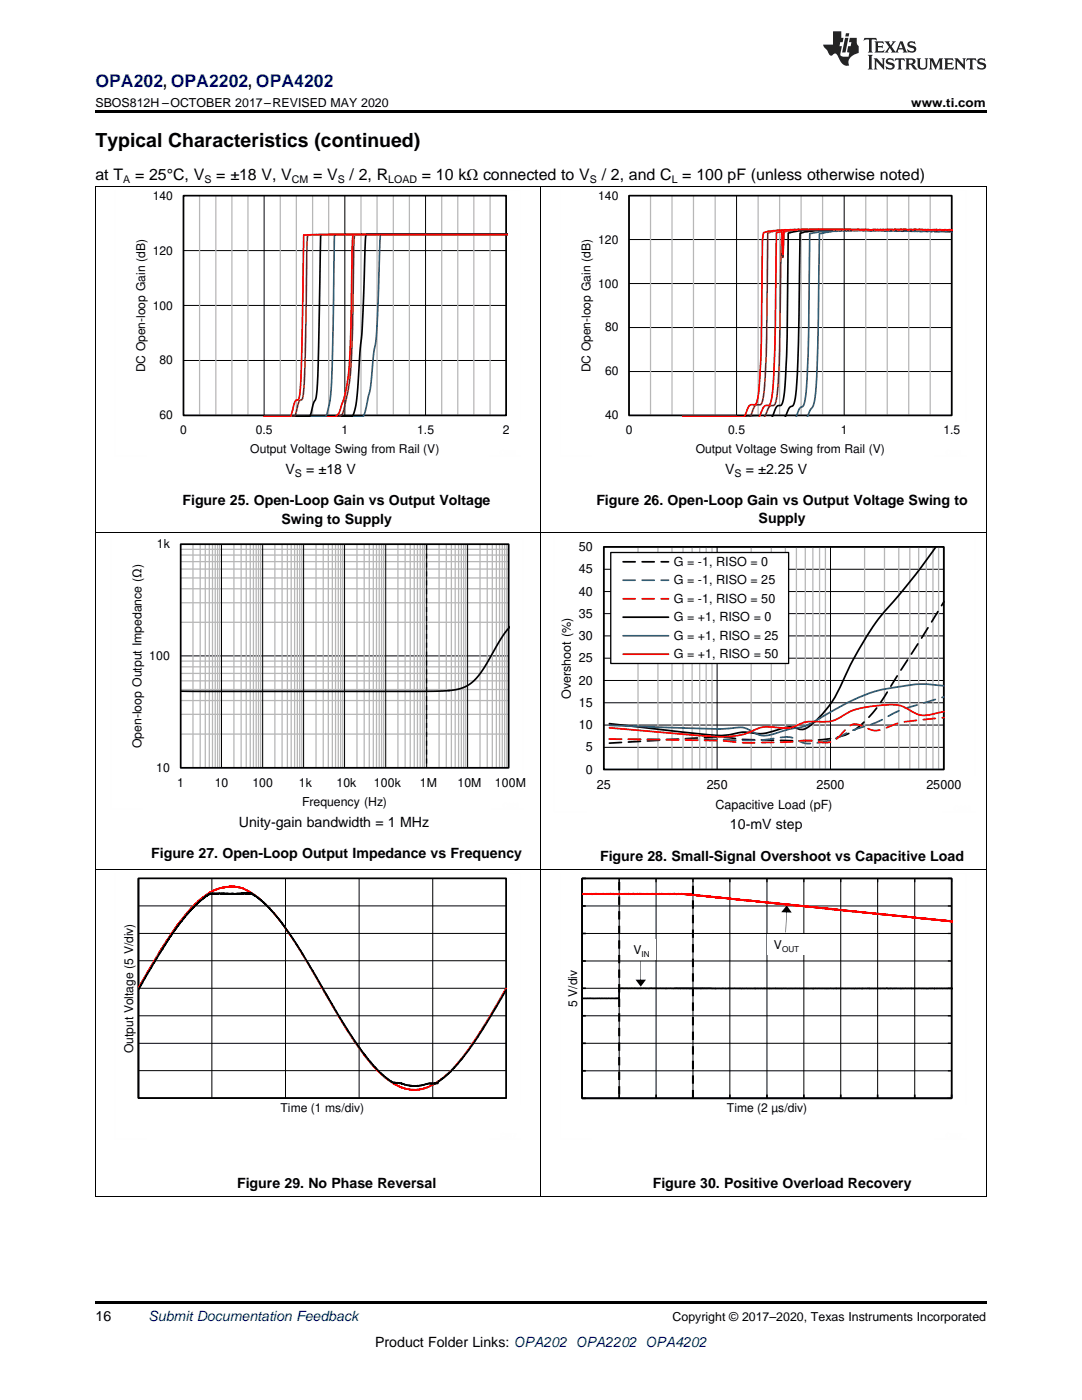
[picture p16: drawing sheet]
<svg xmlns="http://www.w3.org/2000/svg" width="216mm" height="279mm" viewBox="0 0 216 279" stroke-linecap="round" stroke-linejoin="round" font-family="sans-serif">
<defs><g id="words">
<text font-size="3.9" x="19" y="29.3">Typical Characteristics (continued)</text>
<text font-size="3.5" fill="#00f" x="19" y="17.3">OPA202, OPA2202, OPA4202</text>
<g font-size="3.2">
<text x="19" y="36">at T</text>
<text x="27" y="36">= 25°C, V</text>
<text x="43.1" y="36">= ±18 V, V</text>
<text x="62.5" y="36">= V</text>
<text x="69.7" y="36">/ 2, R</text>
<text x="84.2" y="36">= 10 kΩ connected to V</text>
<text x="120.1" y="36">/ 2, and C = 100 pF (unless otherwise noted)</text>
</g>
<g font-size="2.8">
<text x="57" y="94.5">V</text>
<text x="61.1" y="94.5">= ±18 V</text>
<text x="144.7" y="94.5">V</text>
<text x="148.8" y="94.5">= ±2.25 V</text>
<text x="36.4" y="100.8">Figure 25. Open-Loop Gain vs Output Voltage</text>
<text x="119" y="100.8">Figure 26. Open-Loop Gain vs Output Voltage Swing to</text>
<text x="56.2" y="104.5">Swing to Supply</text>
<text x="151.4" y="104.3">Supply</text>
<text x="47.7" y="165">Unity-gain bandwidth = 1 MHz</text>
<text x="145.7" y="165.5">10-mV step</text>
<text x="30.2" y="171.2">Figure 27. Open-Loop Output Impedance vs Frequency</text>
<text x="119.7" y="171.8">Figure 28. Small-Signal Overshoot vs Capacitive Load</text>
<text x="47.3" y="237.1">Figure 29. No Phase Reversal</text>
<text x="130.2" y="237.1">Figure 30. Positive Overload Recovery</text>
<text x="19" y="263.6">16</text>
<text x="74.9" y="268.9">Product Folder Links: OPA202 OPA2202 OPA4202</text>
</g>
<text font-size="2.8" fill="#0000c8" x="29.6" y="263.6">Submit Documentation Feedback</text>
<g font-size="2.5">
<text x="19" y="21.4">SBOS812H –OCTOBER 2017–REVISED MAY 2020</text>
<text x="181.8" y="21.4">www.ti.com</text>
<text x="31.3" y="109.4">1k</text>
<text x="115.5" y="110">50</text>
<text x="134.4" y="112.9">G = -1, RISO = 0</text>
<text x="115.5" y="118.9">40</text>
<text x="115.5" y="114.4">45</text>
<text x="134.4" y="116.6">G = -1, RISO = 25</text>
<text x="115.5" y="123.3">35</text>
<text x="134.4" y="120.3">G = -1, RISO = 50</text>
<text x="134.4" y="124">G = +1, RISO = 0</text>
<text x="29.8" y="131.7">100</text>
<text x="115.5" y="127.7">30</text>
<text x="134.4" y="127.7">G = +1, RISO = 25</text>
<text x="134.4" y="131.4">G = +1, RISO = 50</text>
<text x="115.5" y="136.6">20</text>
<text x="115.5" y="132.2">25</text>
<text x="113.9" y="139.5" transform="rotate(-90 113.9 139.5)">Overshoot (%)</text>
<text x="115.5" y="141.1">15</text>
<text x="28.2" y="149.3" transform="rotate(-90 28.2 149.3)">Open-loop Output Impedance (ü)</text>
<text x="115.5" y="145.5">10</text>
<text x="116.9" y="150">5</text>
<text x="31.2" y="154">10</text>
<text x="116.9" y="154.4">0</text>
<text x="35.4" y="157">1</text>
<text x="42.8" y="157">10</text>
<text x="50.4" y="157">100</text>
<text x="59.6" y="157">1k</text>
<text x="60.3" y="160.9">Frequency (Hz)</text>
<text x="67.1" y="157">10k</text>
<text x="74.6" y="157">100k</text>
<text x="83.8" y="157">1M</text>
<text x="91.3" y="157">10M</text>
<text x="98.8" y="157">100M</text>
<text x="119.1" y="157.4">25</text>
<text x="141" y="157.4">250</text>
<text x="142.8" y="161.4">Capacitive Load (pF)</text>
<text x="162.9" y="157.4">2500</text>
<text x="184.8" y="157.4">25000</text>
<text x="134.2" y="263.6">Copyright © 2017–2020, Texas Instruments Incorporated</text>
</g>
<g font-size="2.4">
<text x="30.5" y="39.8">140</text>
<text x="119.4" y="39.8">140</text>
<text x="30.5" y="50.8">120</text>
<text x="119.4" y="48.6">120</text>
<text x="119.4" y="57.4">100</text>
<text x="30.5" y="61.8">100</text>
<text x="120.7" y="66.2">80</text>
<text x="28.9" y="74.3" transform="rotate(-90 28.9 74.3)">DC Open-loop Gain (dB)</text>
<text x="31.8" y="72.7">80</text>
<text x="117.8" y="74.3" transform="rotate(-90 117.8 74.3)">DC Open-loop Gain (dB)</text>
<text x="120.7" y="74.9">60</text>
<text x="31.8" y="83.7">60</text>
<text x="120.7" y="83.7">40</text>
<text x="36" y="86.6">0</text>
<text x="51" y="86.6">0.5</text>
<text x="68.1" y="86.6">1</text>
<text x="83.2" y="86.6">1.5</text>
<text x="100.3" y="86.6">2</text>
<text x="124.9" y="86.6">0</text>
<text x="145.3" y="86.6">0.5</text>
<text x="167.8" y="86.6">1</text>
<text x="188.2" y="86.6">1.5</text>
<text x="49.9" y="90.4">Output Voltage Swing from Rail (V)</text>
<text x="138.8" y="90.4">Output Voltage Swing from Rail (V)</text>
<text x="126.4" y="190.4">V</text>
<text x="154.4" y="189.4">V</text>
<text x="115.1" y="201" transform="rotate(-90 115.1 201)">5 V/div</text>
<text x="26.6" y="210.2" transform="rotate(-90 26.6 210.2)">Output Voltage (5 V/div)</text>
<text x="56" y="222">Time (1 ms/div)</text>
<text x="145" y="222">Time (2 µs/div)</text>
</g>
<g font-size="2.1">
<text x="24.6" y="36.6">A</text>
<text x="40.8" y="36.6">S</text>
<text x="58.2" y="36.6">CM</text>
<text x="67.4" y="36.6">S</text>
<text x="77.5" y="36.6">LOAD</text>
<text x="117.7" y="36.6">S</text>
<text x="134" y="36.6">L</text>
<text x="58.8" y="95.1">S</text>
<text x="146.6" y="95.1">S</text>
</g>
<g font-size="1.6">
<text x="128" y="191">IN</text>
<text x="156.1" y="190">OUT</text>
</g>
</g></defs>
<path d="M19 259.7h177.8v.5h-177.8z" fill="#000"/>
<g fill="none" stroke="#000" stroke-width=".2">
<path d="M19.1 173.5v65.3M42.3 175.3v43.9M57 175.3v43.9M71.7 175.3v43.9M86.3 175.3v43.9M107.9 173.5v65.3M116.1 175.3h73.8v43.9h-73.8zM123.6 175.3v43.9M130.9 175.3v43.9M138.3 175.3v43.9M145.6 175.3v43.9M153 175.3v43.9"/>
<path d="M160.4 175.3v43.9M167.8 175.3v43.9M175.1 175.3v43.9M182.5 175.3v43.9M196.8 173.5v65.3M27.6 197.2h73.4M27.6 191.7h73.4M27.6 186.3h73.4M27.6 180.8h73.4M116.1 197.2h73.8M116.1 180.8h73.8M116.1 191.8h73.8"/>
<path d="M116.1 186.3h73.8M27.6 213.7h73.4M27.6 208.2h73.4M27.6 202.7h73.4M27.6 219.2v-43.9h73.4v43.9M116.1 208.2h73.8M116.1 202.7h73.8M116.1 213.7h73.8M19 238.8h177.8"/>
</g>
<g fill="none" stroke="#000" stroke-width=".33">
<path d="M27.6 175.3h73.4v43.9h-73.4zM27.6 175.3v43.9h73.4M41.2 178.8l.8-.5 .4 .1 .6-.1v.1l.8-.1 1.2 .1 .2-.1 .1 .1 .2-.1 .2 .1 .5-.1 .2 .1v-.1l.5 .1h.3l.1-.1 .2 .1 .1-.1 .9 .1 .1-.2v.2l1.5-.1 2 1.4 2.6 2.6M41.2 178.8l-2.6 2.2-2.9 3.5-3.3 4.8-4.8 8.2M116.1 175.3h73.8v43.9h-73.8zM116.9 175.3h-.8v43.9h73.8v-.8M54.7 182.3l1.8 2.2 2.9 4.2 8.5 14.5 3 4.8 2.4 3.2 2.4 2.7 2.1 1.8 .6 .4 1.6 .1 1.8 .5M101 197.5l-2.8 5-3.3 5.1-2.9 3.9-2 2.3-1.5 1.3-.9 .6-.2 .5h-1.8l-2 .5h-1.8M116.1 197.2h.8M116.1 191.8h.8M116.1 186.3h.8M116.1 180.8h.8"/>
<path d="M142.7 197.3h19.6M142.7 197.3l-18.9-.1-.3 .1v2l-7.4-.1M162.3 197.3h19.6M190.2 197.3h-8.4M116.1 213.7h.8M116.1 208.2h.8M116.1 202.7h.8M123.6 218.4v.8M130.9 218.4v.8M138.3 218.4v.8M145.6 218.4v.8M153 218.4v.8"/>
<path d="M160.4 218.4v.8M167.8 218.4v.8M175.1 218.4v.8M182.5 218.4v.8"/>
</g>
<path d="M41.2 178.6l1.6-1 1.7-.5 .3 .1 .2-.2h.6l.3-.1 .1 .1v-.1l.1 .1 .8-.1v.1h.9l.8 .3 .8 .6 .2-.1 1.4 .9 1.5 1.3 2.2 2.3M41.2 178.5l-1.7 1.3-1.4 1.4-2.7 3.3-3.2 4.8-4.6 7.9M116.1 178.4l2 .1v-.1l.1 .1 .7-.2 .1 .2 .1-.1 1.1 .1 .1-.2v.1l.6 .1 .1-.2 .2 .2 .1-.2 .1 .2 .3-.2 .1 .2 .4-.2 .2 .2v-.2l.2 .2v-.1h.5M123.1 178.4l.1 .1 .5-.2 .1 .2 .9-.2 .3 .2 .1-.2 .1 .2 .1-.1 .1 .1v-.2l.4 .2 .4-.1v.1l.1-.2 .3 .2 .6-.2 .4 .2 .3-.2v.2l1.4-.1 .6 .1 .3-.2 .3 .2 .1-.1 .9 .1 .5-.2v.2l.1-.2 .8 .1M132.9 178.4l.5 .1 .1-.2 .1 .2 .2-.2 .3 .2 .4-.1v.1l.1-.2v.2l.3-.1 .1 .1 .4-.2v.2l.1-.1 .4 .1 .1-.2 .2 .2 .9-.1v.1h.3l.1 .1 .4-.1v.1l.1-.1 .1 .1 .5-.1v.2l.1-.1 .5 .2v-.2l.5 .1v.1h.4v-.1l.9 .2v-.1l.1 .2 .2-.2 .2 .2 .1-.2 .1 .2h.3v.1l.1-.2 .1 .2 .1-.2 .4 .2M142.7 179.1l.8 .1 .3-.1 .4 .2 .5-.1v.1l.1-.1 .8 .2 .2-.1v.1v-.1l.1 .1h.6l.4 .1 .1-.1 .2 .1v-.1l.1 .1h.3l.1 .2 .1-.2 .4 .2v-.2l.3 .2v-.1l.2 .1 .4-.1 .1 .2 .5-.1 .2 .1 .1-.1 .1 .1 2.4 .2M54.7 182.3l1.8 2.2 2.9 4.4 8.9 15.1M101 197.3l-5.7 9.5M152.5 180l.9 .2 .3-.1 .2 .2 .2-.2 .5 .2 1.8 .1 .2 .1v-.1l.1 .1 .1-.1 .5 .2 .2-.1v.1l.1-.1 .1 .1 .1-.1 .1 .2 .3-.2 .1 .2 .1-.1 .8 .2 .7-.1 .2 .2 .8-.1v.2l.4-.1v.1v-.1l.4 .2 .1-.2 .8 .1 .1 .2 .2-.2 .2 .2h1v.1l.1-.1 .9 .2v-.2l.2 .3 .1-.2h.3v.2l.1-.2 .3 .2v-.1l1.2 .2 .3-.1v.1l.6 .1 .2-.1 .6 .2 .3-.1 2.6 .4v-.1l.3 .2v-.2h.4l.2 .2h.8l1.6 .2v-.1l.1 .1h.3l.1 .1v-.1l.4 .1v-.1l.3 .2h1.4l.3 .1 .2-.1 .2 .2h.8v.1l.1-.2 .5 .2 .2-.1v.1l.1-.1 .2 .1v-.1l.4 .2 .1-.1 .1 .1 .9 .1M181.8 183.1l1.5 .1 .1 .1 .2-.1 .2 .2 .3-.2v.2l.1-.2 .2 .2 .2-.1 .8 .2v-.1l.3 .1v-.1l.2 .1v-.1l.9 .2 .6-.1 .2 .2 .2-.1v.1l.5-.1 .1 .2v-.1l.2 .1 1.6 .1M68.2 203.9l4.2 6.3 3 3.6 3.1 2.5 1.6 .8 1.7 .4M95.3 206.7l-3 4.3-1.9 2.2-1.8 1.8-2.1 1.5-1.7 .7-1.2 .3-1.8-.1" fill="none" stroke="#f00" stroke-width=".33"/>
<path d="M22.9 174.2v53.1M35.3 174.2h68.6M103.9 174.2v46.1M111.8 174.3v53M124.2 174.3h68.6M192.8 174.3v46.1M22.9 227.3h6.3M97.6 227.3h6.3M111.8 227.3h6.3M186.5 227.3h6.3" fill="none" stroke="#fefefe" stroke-width=".2" stroke-dasharray=".4 .1" stroke-linecap="butt"/>
<g fill="none" stroke="#000" stroke-width=".25">
<path d="M116.1 176.1v-.8h73.8v43.9h-.8M123.6 175.3v.8M130.9 175.3v.8M138.3 175.3v.8M145.6 175.3v.8M153 175.3v.8M160.4 175.3v.8M167.8 175.3v.8M175.1 175.3v.8M182.5 175.3v.8M134.6 197.2h7.4M189.1 197.2h.8"/>
<path d="M189.1 191.8h.8M189.1 186.3h.8M189.1 180.8h.8M189.1 213.7h.8M189.1 208.2h.8M189.1 202.7h.8"/>
</g>
<path d="M123.6 219.2v-43.9M138.3 219.2v-43.9" fill="none" stroke="#000" stroke-width=".42" stroke-dasharray="1.7 1.2" stroke-linecap="butt"/>
<path d="M125.1 187.5h5.8v4.1h-5.8z" fill-rule="evenodd" fill="#fff"/>
<path d="M127.8 191.8l.1 4.1zM126.8 195.5h2.1l-1 1.4z" fill="#000"/>
<path d="M153.2 186.5h7.6v4h-7.6z" fill-rule="evenodd" fill="#fff"/>
<path d="M156.9 181.7l-.1 4.4zM157 180.7l1 1.4-2.1-.1z" fill="#000"/>
<g fill="none" stroke="#000" stroke-width=".2">
<path d="M19.1 106.3v67.2M107.9 106.3v67.2M120.5 109.2h67.8v44.4h-67.8zM120.5 118.1h67.8M120.5 113.6h67.8M143.1 109.2v44.4M165.7 109.2v44.4M196.8 106.3v67.2M120.5 135.8h67.8M120.5 131.4h67.8M120.5 126.9h67.8M120.5 122.5h67.8"/>
<path d="M120.5 149.1h67.8M120.5 144.7h67.8M120.5 140.3h67.8M19 173.5h177.8"/>
</g>
<g fill="none" stroke="#b7b7b7" stroke-width=".26">
<path d="M127.3 109.1v44.5M131.3 109.1v44.5M134.1 109.1v44.5M136.3 109.1v44.5M138.1 109.1v44.5M139.6 109.1v44.5M140.9 109.1v44.5M142.1 109.1v44.5M149.9 109.1v44.5M153.9 109.1v44.5M156.7 109.1v44.5M158.9 109.1v44.5"/>
<path d="M160.7 109.1v44.5M162.2 109.1v44.5M163.5 109.1v44.5M164.7 109.1v44.5M172.5 109.1v44.5M176.5 109.1v44.5M179.3 109.1v44.5M181.5 109.1v44.5M183.3 109.1v44.5M184.8 109.1v44.5M186.2 109.1v44.5M187.3 109.1v44.5"/>
</g>
<path d="M120.5 109.1h67.8v44.5h-67.8zM186.8 109.1a153.5 153.5 0 0 1-11.5 14.5 82 82 0 0 0-8.4 15 20.2 20.2 0 0 1-6 6.7 2.3 2.3 0 0 1-2.4-.1 7.2 7.2 0 0 0-4 .7 9.6 9.6 0 0 1-5.7 .2h-.7a18.6 18.6 0 0 1-8.6 .4l-17.9-2.1" fill="none" stroke="#000" stroke-width=".35"/>
<path d="M121.6 148.3l15-.9a55 55 0 0 1 10 0l1.5 .2 4.9 .1a52.8 52.8 0 0 0 14.9-.8 14.4 14.4 0 0 0 6.8-5.4l1.6-2.2 12.1-19.2" fill="none" stroke="#000" stroke-width=".35" stroke-dasharray="2.4 1.4"/>
<path d="M121.6 147.5l21.4 .1a59.9 59.9 0 0 0 13.8-.5 5.3 5.3 0 0 1 3.1 1 10.9 10.9 0 0 0 6.1-.5l1.3-.4a24.9 24.9 0 0 1 6.8-2.7l2-.9a25.8 25.8 0 0 1 8.3-3.3l4-1.2" fill="none" stroke="#295c75" stroke-width=".35" stroke-dasharray="2.4 1.4"/>
<path d="M121.6 147.5h3.2a359.3 359.3 0 0 1 21.8 .6l2.8 .2 8-.2a18.4 18.4 0 0 1 7.2 .1 4 4 0 0 0 3.5-2 3.9 3.9 0 0 1 2.7-1.7l1.3 .4a4.7 4.7 0 0 0 5.4 .1 24.3 24.3 0 0 1 7.6-1.5l3.3-.3" fill="none" stroke="#f00" stroke-width=".35" stroke-dasharray="2.4 1.4"/>
<path d="M188.4 136.9a25.3 25.3 0 0 0-10.3 .3 34.6 34.6 0 0 0-12.7 5.1l-.6 .3a13.8 13.8 0 0 1-6.7 2.8l-3.6 1a4.5 4.5 0 0 1-4.6-.5 4.8 4.8 0 0 0-4.1-.6l-3.8 .2-20.4-.7" fill="none" stroke="#295c75" stroke-width=".35"/>
<path d="M188.4 142l-1.4 .3a5.6 5.6 0 0 1-5.7-.7 7.8 7.8 0 0 0-5.9-.8 14.8 14.8 0 0 0-8.1 2.6 8.1 8.1 0 0 1-5 .6 6.2 6.2 0 0 0-3.6 .9 7.6 7.6 0 0 1-4.2 .2 7.4 7.4 0 0 0-5.1 1.1 18.2 18.2 0 0 1-8.6 .7l-19.2-1.6" fill="none" stroke="#f00" stroke-width=".35"/>
<path d="M121.9 110.3h35.5v22.1h-35.5z" fill-rule="evenodd" fill="#fff"/>
<path d="M121.9 110.3h35.5v22.1h-35.5z" fill="none" stroke="#000" stroke-width=".26"/>
<path d="M124.3 112.1h9.1" fill="none" stroke="#000" stroke-width=".35" stroke-dasharray="2.4 1.4"/>
<path d="M124.3 115.8h9.1" fill="none" stroke="#295c75" stroke-width=".35" stroke-dasharray="2.4 1.4"/>
<path d="M124.3 119.5h9.1" fill="none" stroke="#f00" stroke-width=".35" stroke-dasharray="2.4 1.4"/>
<path d="M124.3 123.2h9.1" fill="none" stroke="#000" stroke-width=".35"/>
<path d="M124.3 126.9h9.1" fill="none" stroke="#295c75" stroke-width=".35"/>
<path d="M124.3 130.6h9.1" fill="none" stroke="#f00" stroke-width=".35"/>
<path d="M110.6 107v55M123.5 107h71.1M194.6 107v47.8M110.6 162h6.5M188.1 162h6.5" fill="none" stroke="#fefefe" stroke-width=".2" stroke-dasharray=".4 .2" stroke-linecap="butt"/>
<g fill="none" stroke="#b7b7b7" stroke-width=".25">
<path d="M39.8 39v43.9M43.1 39v43.9M46.3 39v43.9M49.5 39v43.9M55.9 39v43.9M59.1 39v43.9M62.4 39v43.9M65.6 39v43.9M72 39v43.9M75.2 39v43.9M78.5 39v43.9M81.7 39v43.9"/>
<path d="M88.1 39v43.9M91.3 39v43.9M94.5 39v43.9M97.8 39v43.9M129.8 39v43.9M134.1 39v43.9M138.4 39v43.9M142.7 39v43.9M151.3 39v43.9M155.6 39v43.9M159.9 39v43.9M164.1 39v43.9"/>
<path d="M172.8 39v43.9M177 39v43.9M181.3 39v43.9M185.6 39v43.9M36.1 117.5h65.4M36.1 115.3h65.4M36.1 113.6h65.4M36.1 112.1h65.4M36.1 110.8h65.4M36.1 109.6h65.4M38.5 108.6v44.6M39.9 108.6v44.6"/>
<path d="M41 108.6v44.6M41.8 108.6v44.6M42.4 108.6v44.6M43 108.6v44.6M43.4 108.6v44.6M43.8 108.6v44.6M46.7 108.6v44.6M48.1 108.6v44.6M49.1 108.6v44.6M49.9 108.6v44.6M50.6 108.6v44.6M51.1 108.6v44.6"/>
<path d="M51.6 108.6v44.6M52 108.6v44.6M54.8 108.6v44.6M56.3 108.6v44.6M57.3 108.6v44.6M58.1 108.6v44.6M58.8 108.6v44.6M59.3 108.6v44.6M59.8 108.6v44.6M60.2 108.6v44.6M63.1 108.6v44.6M64.5 108.6v44.6"/>
<path d="M65.5 108.6v44.6M66.3 108.6v44.6M67 108.6v44.6M67.5 108.6v44.6M68 108.6v44.6M68.4 108.6v44.6M71.2 108.6v44.6M72.7 108.6v44.6M73.7 108.6v44.6M74.5 108.6v44.6M75.1 108.6v44.6M75.7 108.6v44.6"/>
<path d="M76.1 108.6v44.6M76.6 108.6v44.6M79.4 108.6v44.6M80.8 108.6v44.6M81.9 108.6v44.6M82.7 108.6v44.6M83.3 108.6v44.6M83.8 108.6v44.6M84.4 108.6v44.6M84.7 108.6v44.6M87.6 108.6v44.6M89.1 108.6v44.6"/>
<path d="M90.1 108.6v44.6M90.8 108.6v44.6M91.5 108.6v44.6M92.1 108.6v44.6M92.5 108.6v44.6M92.9 108.6v44.6M95.8 108.6v44.6M97.2 108.6v44.6M98.2 108.6v44.6M99 108.6v44.6M99.7 108.6v44.6M100.2 108.6v44.6"/>
<path d="M100.7 108.6v44.6M101.1 108.6v44.6M36.1 139.8h65.4M36.1 137.6h65.4M36.1 135.9h65.4M36.1 134.4h65.4M36.1 133.1h65.4M36.1 131.9h65.4M36.1 124.2h65.4M36.1 120.3h65.4M36.1 146.5h65.4M36.1 142.6h65.4"/>
</g>
<g fill="none" stroke="#000" stroke-width=".2">
<path d="M19 37.2h177.8M19.1 37.3v69M36.6 39h64.4v43.9h-64.4zM52.7 39v43.9M68.8 39v43.9M84.9 39v43.9M107.9 37.3v69M125.5 39h64.4v43.9h-64.4zM147 39v43.9M168.4 39v43.9M196.8 37.3v69M36.6 50h64.4"/>
<path d="M125.5 56.6h64.4M125.5 47.8h64.4M36.6 71.9h64.4M36.6 61h64.4M125.5 74.1h64.4M125.5 65.4h64.4M19 106.2h177.8M36 108.6h65.5v44.6h-65.5zM44.2 108.6v44.6M52.4 108.6v44.6M60.6 108.6v44.6M68.8 108.6v44.6"/>
<path d="M77 108.6v44.6M85.1 108.6v44.6M93.3 108.6v44.6M36 130.9h65.5"/>
</g>
<path d="M36.1 108.6h65.4v44.6h-65.4zM89.6 137.8l-7.2 .2-46.4-.1M101.8 125l-1.5 2-3.7 6.2-1.7 2.3-1.1 1-1.2 .7-1.3 .4-1.8 .2" fill="none" stroke="#000" stroke-width=".34"/>
<path d="M85.1 153.2v-44.6" fill="none" stroke="#000" stroke-width=".25" stroke-dasharray="1 .8" stroke-linecap="butt"/>
<g fill="none" stroke="#fefefe" stroke-width=".2" stroke-dasharray=".4 .1" stroke-linecap="butt">
<path d="M22.9 38v53.1M35.3 38h68.6M103.9 38v46.1M111.8 38v53.1M124.2 38h68.6M192.8 38v46.1M22.9 91h6.3M97.6 91h6.3M111.8 91h6.3M186.5 91h6.3M22.1 107.5v54M34.7 107.5h69.8"/>
<path d="M104.5 107.5v46.9M22.1 161.5h6.4M98.1 161.5h6.4"/>
</g>
<path d="M36.6 39h64.4v43.9h-64.4zM125.5 39h64.4v43.9h-64.4zM101.3 46.8h-28.3l-.7 18.7-1 13.1a8.9 8.9 0 0 1-1.1 4.6h-17.5M101.3 46.8l-37.3 .1-.5 26.4a25.1 25.1 0 0 1-.6 6.6l-.4 .6-.4 1.8a.73 .73 0 0 1-.6 .8h-8.8M190.2 46l-2.7-.1-.2 .2-.8-.2-.2 .2-1.5-.2-1.1 .1-1.8-.1-1.4 .1-.5 .1-3.4-.2h-9.7l-3.8 .1-2.6 .3-.9 .3-.4 26.1a33.2 33.2 0 0 1-.8 8l-.2 .2a2.29 2.29 0 0 0-1.3 1.9l-.2 .4M190.2 46l-2.7-.1-.6 .1-1.7-.1-.2 .1-1.1-.1-.2 .1a2.64 2.64 0 0 0-1.8 0l-1.4-.1h-3.5l-.4 .1-1.5-.2-11.6 .1-4.1 .2-2.1 .5-.2 20.6-.2 5.4a28.5 28.5 0 0 1-.9 8.1l-.3 .2a1.03 1.03 0 0 0-1.1 1.1l-.5 1.2M136.2 83.1h10.5l.2 .1" fill="none" stroke="#000" stroke-width=".33"/>
<path d="M52.7 83.2h17.8M52.7 83.1l11.4 .1a.85 .85 0 0 0 1.2-.9l.1-.5a34.6 34.6 0 0 0 .9-9.3l.4-25.6 34.6-.1h-25.4l-.6 16.7a47.2 47.2 0 0 1-.9 8.1l-.2 3.2a34.1 34.1 0 0 1-1.1 6.3l-.4 1.6-.4 .5M136.2 83.1h10.5l.2 .1M158.9 83.2l.4-1.1a1.56 1.56 0 0 1 1-1.1 23.3 23.3 0 0 0 .8-7.1l.3-7.5 .2-19.7 .1-.1 3.1-.5 4.3-.1 21.1 .2h-3.7l-.2-.1-.5 .2-.3-.2-1.7 .1-5.7-.2-.3 .1-2.1-.1-1.9 .1-5.8-.1-1.9 .2-2.5 .4-.1 .9-.5 25.8a25.4 25.4 0 0 1-.9 8l-.4 .5-.6 1.4" fill="none" stroke="#295c75" stroke-width=".33"/>
<path d="M190.2 46l-2.3-.1-.4 .1-.4-.1-4.7 .1-5.4-.2-1.7 .2-.8-.2-.8 .1-1.1-.1-2 .1-7.5-.1-5 .1-1.7 .4-.2 5.1-.2-4.9-.5 26.5a29.4 29.4 0 0 1-.9 7.7l-.4 .2a1.14 1.14 0 0 0-1.1 1.2l-.6 1.1M190.2 46l-8.4-.1-.3 .1-1.3-.1-.8 .1-4.7-.2-.7 .1-14.8-.1-4.1 .2-1.8 .5-.1 .1-.4 26.2a26.1 26.1 0 0 1-.9 7.8l-.2 .2h-.4a.96 .96 0 0 0-1 .9l-.7 1.5M52.7 83.1h5.2a.97 .97 0 0 0 1.3-1l.4-1.7a.66 .66 0 0 1 .6-.6 20.4 20.4 0 0 0 .6-6.5l.4-22.7a11.8 11.8 0 0 1 .3-3.7l39.8-.1h-30.5a165.1 165.1 0 0 0-.4 15.4l-.5 12.2-.4 3.5-.8 3.5a1.64 1.64 0 0 1-1.6 1.8h-14.4M136.2 83.1h10.5l.2 .1" fill="none" stroke="#84471f" stroke-width=".33"/>
<path d="M190.2 45.9h-3l-.3-.1-1.5 .1-2.8-.1-.6 .1-3.5-.1-.2 .1-1.1-.1-2.3 .1-10.5-.1h-4.2l-3.7 .2-.1 .1-.2 4.6-.2-4.5-1 .2-.1 .1-.2 18.5-.2 8.3a25.4 25.4 0 0 1-.9 7.4l-.4 .2a1.09 1.09 0 0 0-1.2 1.1l-.6 1.2M190.2 45.9h-3.1l-4.6-.1-1.4 .1-.6-.1-3.3 .1-2.7-.1-.7 .1-4.1-.1h-12l-4.3 .3-.9 .3a9.3 9.3 0 0 0-.4 4l-.2 17.8-.2 5.4a24.9 24.9 0 0 1-.8 6.9 1.19 1.19 0 0 1-1.1 .3l-.5 .4-.9 2M52.7 83.1h4.4a.92 .92 0 0 0 1.2-.9l.4-1.7a.85 .85 0 0 1 .9-.8 46.2 46.2 0 0 0 .6-9.7l.4-23.1 40.7-.1-30.8 .1a248.1 248.1 0 0 0-.5 17.5l-.5 10.3-.6 3.7-.7 2.4a3.3 3.3 0 0 1-1.2 2.3l-.4 .1h-13.9M136.2 83.1h10.5l.4 .1" fill="none" stroke="#f00" stroke-width=".33"/>
<path d="M19 22h177.8v.5h-177.8z" fill="#000"/>
<g fill="#231f20">
<path d="M172.5 7.6l-.1 .5 .4-.2h.6v.1v2.1l-.2 .4h.9l-.2-.4v-2.1l.1-.1h.5l.5 .2-.2-.5zM174.5 8.3l.2 .3v1.5l-.2 .4h1.8l.2-.6a1.04 1.04 0 0 1-1.3 .2v-.7h.6l.3 .2v-.6l-.3 .2h-.6v-.6l.8-.1 .4 .3-.2-.5zM176.5 8.3l.9 1.1-.9 1.1h.8l-.2-.2 .4-.7 .5 .7-.2 .2h1.5l-.2-.2 .2-.4h.9l.1 .4-.2 .2h1l-.3-.3-.7-1.9h-.5l-.9 2-.8-1 .9-1h-.8l.1 .3-.4 .5-.3-.6 .1-.2zM179.7 8.6l.4 1h-.7zM181.3 8.4a.63 .63 0 0 0-.2 .7 .63 .63 0 0 0 .6 .4l.6 .2 .1 .2a.75 .75 0 0 1-.7 .4 .75 .75 0 0 1-.6-.5l.1 .7 .1-.1a1.11 1.11 0 0 0 1.5-.6 1.13 1.13 0 0 0-1.2-.8l-.1-.4a1.04 1.04 0 0 1 1.2 .2l-.2-.5-.2 .1-.4-.2zM173.2 10.9l.2 .4v2.2l-.2 .4h1l-.3-.4v-2.2l.3-.4zM174.3 11.6l.3 .4v1.5l-.3 .4h.8l-.2-.4v-1.3l1.5 1.7v-1.9l.2-.4h-.7l.2 .4v.9l-1.1-1.3zM177 11.8a.62 .62 0 0 0-.2 .7 .62 .62 0 0 0 .6 .4l.6 .1 .1 .3a.76 .76 0 0 1-.7 .3 .76 .76 0 0 1-.7-.4l.2 .7 .1-.1a1.11 1.11 0 0 0 1.5-.6 1.13 1.13 0 0 0-1.2-.8l-.1-.4a1.04 1.04 0 0 1 1.2 .2l-.2-.6-.2 .1-.5-.1zM178.7 11.6l-.2 .6a.61 .61 0 0 1 .8-.3v1.6l-.2 .4h.9l-.2-.4v-1.6a.63 .63 0 0 1 .7 .3l-.1-.6zM180.6 11.6l.3 .4v1.5l-.3 .4h1l-.2-.2-.1-.8 .6 .2a.76 .76 0 0 0 1.2 .7l-1-1a.58 .58 0 0 0 .6-.5 .58 .58 0 0 0-.5-.6zM181.4 11.9h.1a.45 .45 0 0 1 .5 .1 .45 .45 0 0 1 .1 .5l-.8 .2zM182.9 11.6l.2 .2a2.17 2.17 0 0 0 .3 1.9 .99 .99 0 0 0 1.6-.6v-1.1l.2-.4h-.7l.2 .2a1.92 1.92 0 0 1-.2 1.8 .6 .6 0 0 1-.9-.5v-1.1l.2-.4zM185.4 11.6l.2 .4v1.5l-.2 .4h.7l-.2-.4v-1.4l.8 1.8 .8-1.8v1.4l-.2 .4h.9l-.2-.4v-1.5l.2-.4h-.8l-.6 1.5-.6-1.5zM188.4 11.6l.2 .4v1.5l-.2 .4h1.8l.1-.6a1.04 1.04 0 0 1-1.2 .1v-.6h.5l.4 .2v-.6l-.4 .2h-.5v-.7h.8l.3 .3-.1-.6zM190.5 11.6l.2 .4v1.5l-.2 .4h.7l-.2-.4v-1.3l1.5 1.7v-1.9l.2-.4h-.7l.2 .4v.9l-1.1-1.3zM192.9 11.6l-.1 .6a.61 .61 0 0 1 .7-.3l.1 1.6-.3 .4h1l-.3-.4 .1-1.6a.63 .63 0 0 1 .7 .3l-.1-.6zM195.2 11.8a.62 .62 0 0 0-.2 .7 .62 .62 0 0 0 .6 .4l.6 .1 .1 .3a.76 .76 0 0 1-.7 .3 .76 .76 0 0 1-.6-.4l.1 .7 .1-.1a1.11 1.11 0 0 0 1.6-.6 1.13 1.13 0 0 0-1.3-.8l-.1-.4a1.04 1.04 0 0 1 1.2 .2l-.1-.6-.2 .1-.5-.1z"/>
<path d="M166.2 6.3v2.6h-1.9v.4l.8 .9a.91 .91 0 0 0 1 .8 .56 .56 0 0 1 .5-.3 .56 .56 0 0 1 .5 .3l.4 .8a1.53 1.53 0 0 0 1.9 1.2 1.54 1.54 0 0 1 1-2.1l.9-.3v-1.4a1.52 1.52 0 0 1-.4-1.6h-1.3l-.2 .8h.5l-.2 .8h-.5l-.1 1v.2l.4 .1-.2 .8a1.93 1.93 0 0 1-1.6-.3l.3-1.8h-.5l.2-.8h.4l.2-.8h-.4v-1.3zM168.6 7.6l-.6 2.9h.7l.6-2.9zM168.8 6.6l-.1 .7h.6l.2-.7z"/>
</g>
<use href="#words"/>
</svg>
